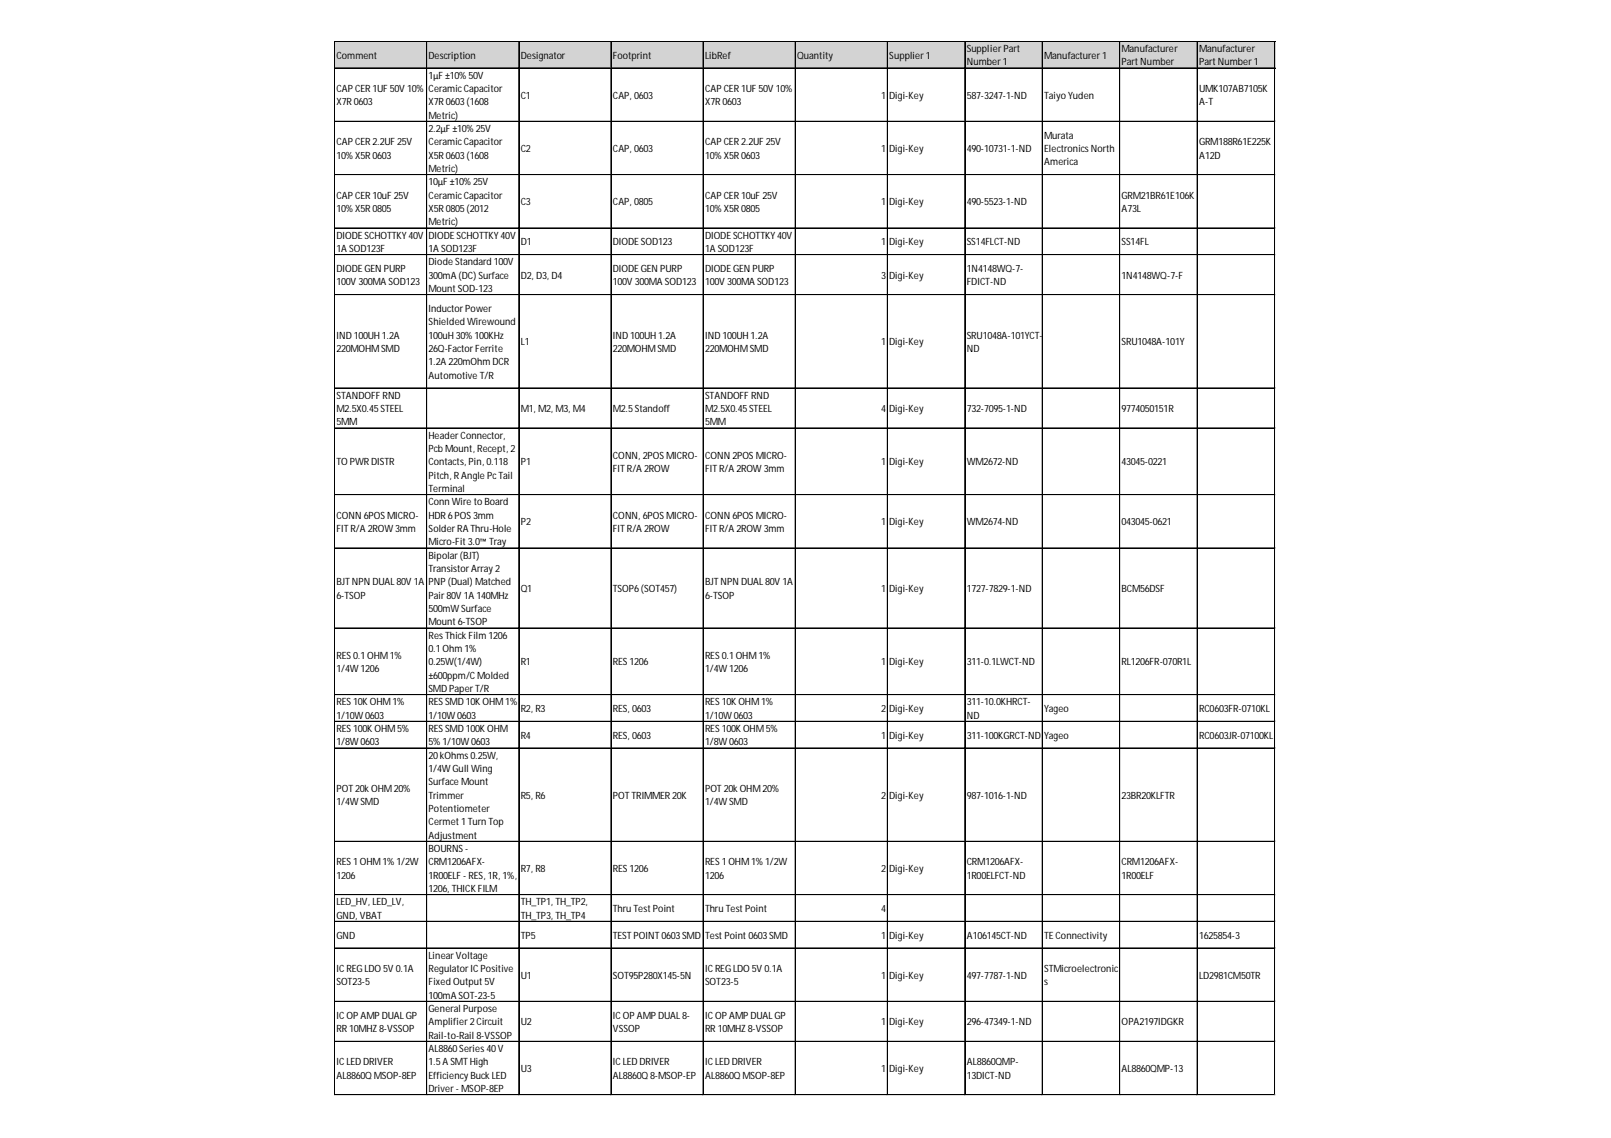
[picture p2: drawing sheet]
<svg xmlns="http://www.w3.org/2000/svg" width="297mm" height="210mm" viewBox="0 0 297 210" stroke-linecap="round" stroke-linejoin="round" font-family="sans-serif">
<defs><g id="words">
<g font-size="1.8">
<text x="62" y="10.8">Comment</text>
<text x="79" y="10.8">Description</text>
<text x="96" y="10.8">Designator</text>
<text x="113" y="10.8">Footprint</text>
<text x="130" y="10.8">LibRef</text>
<text x="147" y="10.8">Quantity</text>
<text x="164" y="10.8">Supplier 1</text>
<text x="178.3" y="9.6">Supplier Part</text>
<text x="192.5" y="10.8">Manufacturer 1</text>
<text x="206.8" y="9.6">Manufacturer</text>
<text x="221.1" y="9.6">Manufacturer</text>
<text x="62" y="17">CAP CER 1UF 50V 10%</text>
<text x="79" y="14.5">1µF ±10% 50V</text>
<text x="79" y="17">CeramicCapacitor</text>
<text x="130" y="17">CAP CER 1UF 50V 10%</text>
<text x="178.3" y="12.1">Number 1</text>
<text x="206.8" y="12.1">Part Number</text>
<text x="221.1" y="12.1">Part Number 1</text>
<text x="221.1" y="17">UMK107AB7105K</text>
<text x="62" y="19.4">X7R 0603</text>
<text x="79" y="19.4">X7R 0603(1608</text>
<text x="79" y="21.9">Metric)</text>
<text x="96" y="18.2">C1</text>
<text x="113" y="18.2">CAP, 0603</text>
<text x="130" y="19.4">X7R 0603</text>
<text x="162.5" y="18.2">1</text>
<text x="164" y="18.2">Digi-Key</text>
<text x="178.3" y="18.2">587-3247-1-ND</text>
<text x="192.5" y="18.2">Taiyo Yuden</text>
<text x="221.1" y="19.4">A-T</text>
<text x="62" y="26.8">CAP CER 2.2UF 25V</text>
<text x="62" y="29.3">10% X5R 0603</text>
<text x="79" y="24.4">2.2µF ±10% 25V</text>
<text x="79" y="26.8">CeramicCapacitor</text>
<text x="79" y="29.3">X5R 0603(1608</text>
<text x="96" y="28.1">C2</text>
<text x="113" y="28.1">CAP, 0603</text>
<text x="130" y="26.8">CAP CER 2.2UF 25V</text>
<text x="130" y="29.3">10% X5R 0603</text>
<text x="162.5" y="28.1">1</text>
<text x="164" y="28.1">Digi-Key</text>
<text x="178.3" y="28.1">490-10731-1-ND</text>
<text x="192.5" y="25.6">Murata</text>
<text x="192.5" y="28.1">ElectronicsNorth</text>
<text x="221.1" y="26.8">GRM188R61E225K</text>
<text x="221.1" y="29.3">A12D</text>
<text x="79" y="31.7">Metric)</text>
<text x="79" y="34.2">10µF ±10% 25V</text>
<text x="192.5" y="30.5">America</text>
<text x="62" y="36.7">CAP CER 10uF 25V</text>
<text x="62" y="39.1">10% X5R 0805</text>
<text x="79" y="36.7">CeramicCapacitor</text>
<text x="79" y="39.1">X5R 0805(2012</text>
<text x="79" y="41.6">Metric)</text>
<text x="96" y="37.9">C3</text>
<text x="113" y="37.9">CAP, 0805</text>
<text x="130" y="36.7">CAP CER 10uF 25V</text>
<text x="130" y="39.1">10% X5R 0805</text>
<text x="162.5" y="37.9">1</text>
<text x="164" y="37.9">Digi-Key</text>
<text x="178.3" y="37.9">490-5523-1-ND</text>
<text x="206.8" y="36.7">GRM21BR61E106K</text>
<text x="206.8" y="39.1">A73L</text>
<text x="62" y="44">DIODE SCHOTTKY 40V</text>
<text x="62" y="46.5">1A SOD123F</text>
<text x="79" y="44">DIODE SCHOTTKY 40V</text>
<text x="79" y="46.5">1A SOD123F</text>
<text x="96" y="45.3">D1</text>
<text x="113" y="45.3">DIODE SOD123</text>
<text x="130" y="44">DIODE SCHOTTKY 40V</text>
<text x="130" y="46.5">1A SOD123F</text>
<text x="162.5" y="45.3">1</text>
<text x="164" y="45.3">Digi-Key</text>
<text x="178.3" y="45.3">SS14FLCT-ND</text>
<text x="206.8" y="45.3">SS14FL</text>
<text x="62" y="50.2">DIODE GEN PURP</text>
<text x="62" y="52.7">100V 300MA SOD123</text>
<text x="79" y="49">Diode Standard 100V</text>
<text x="79" y="51.4">300mA (DC) Surface</text>
<text x="79" y="53.9">Mount SOD-123</text>
<text x="96" y="51.4">D2, D3, D4</text>
<text x="113" y="50.2">DIODE GEN PURP</text>
<text x="113" y="52.7">100V 300MA SOD123</text>
<text x="130" y="50.2">DIODE GEN PURP</text>
<text x="130" y="52.7">100V 300MA SOD123</text>
<text x="162.5" y="51.4">3</text>
<text x="164" y="51.4">Digi-Key</text>
<text x="178.3" y="50.2">1N4148WQ-7-</text>
<text x="178.3" y="52.7">FDICT-ND</text>
<text x="206.8" y="51.4">1N4148WQ-7-F</text>
<text x="79" y="57.6">Inductor Power</text>
<text x="62" y="62.5">IND 100UH 1.2A</text>
<text x="62" y="64.9">220MOHMSMD</text>
<text x="79" y="60">Shielded Wirewound</text>
<text x="79" y="62.5">100uH 30% 100KHz</text>
<text x="79" y="64.9">26Q-Factor Ferrite</text>
<text x="96" y="63.7">L1</text>
<text x="113" y="62.5">IND 100UH 1.2A</text>
<text x="113" y="64.9">220MOHMSMD</text>
<text x="130" y="62.5">IND 100UH 1.2A</text>
<text x="130" y="64.9">220MOHMSMD</text>
<text x="162.5" y="63.7">1</text>
<text x="164" y="63.7">Digi-Key</text>
<text x="178.3" y="62.5">SRU1048A-101YCT-</text>
<text x="178.3" y="64.9">ND</text>
<text x="206.8" y="63.7">SRU1048A-101Y</text>
<text x="79" y="67.4">1.2A 220mOhm DCR</text>
<text x="79" y="69.9">Automotive T/R</text>
<text x="62" y="73.6">STANDOFF RND</text>
<text x="62" y="76">M2.5X0.45STEEL</text>
<text x="96" y="76">M1, M2, M3, M4</text>
<text x="113" y="76">M2.5Standoff</text>
<text x="130" y="73.6">STANDOFF RND</text>
<text x="130" y="76">M2.5X0.45STEEL</text>
<text x="162.5" y="76">4</text>
<text x="164" y="76">Digi-Key</text>
<text x="178.3" y="76">732-7095-1-ND</text>
<text x="206.8" y="76">9774050151R</text>
<text x="62" y="78.5">5MM</text>
<text x="79" y="80.9">Header Connector,</text>
<text x="79" y="83.4">Pcb Mount, Recept, 2</text>
<text x="130" y="78.5">5MM</text>
<text x="62" y="85.9">TO PWR DISTR</text>
<text x="79" y="85.9">Contacts, Pin, 0.118</text>
<text x="79" y="88.3">Pitch, R Angle PcTail</text>
<text x="96" y="85.9">P1</text>
<text x="113" y="84.6">CONN, 2POS MICRO-</text>
<text x="113" y="87.1">FIT R/A 2ROW</text>
<text x="130" y="84.6">CONN 2POS MICRO-</text>
<text x="130" y="87.1">FIT R/A 2ROW 3mm</text>
<text x="162.5" y="85.9">1</text>
<text x="164" y="85.9">Digi-Key</text>
<text x="178.3" y="85.9">WM2672-ND</text>
<text x="206.8" y="85.9">43045-0221</text>
<text x="62" y="95.7">CONN 6POS MICRO-</text>
<text x="79" y="90.8">Terminal</text>
<text x="79" y="93.2">Conn Wire to Board</text>
<text x="79" y="95.7">HDR 6POS 3mm</text>
<text x="113" y="95.7">CONN, 6POS MICRO-</text>
<text x="130" y="95.7">CONN 6POS MICRO-</text>
<text x="62" y="98.1">FIT R/A 2ROW 3mm</text>
<text x="79" y="98.1">Solder RA Thru-Hole</text>
<text x="79" y="100.6">Micro-Fit 3.0™ Tray</text>
<text x="96" y="96.9">P2</text>
<text x="113" y="98.1">FIT R/A 2ROW</text>
<text x="130" y="98.1">FIT R/A 2ROW 3mm</text>
<text x="162.5" y="96.9">1</text>
<text x="164" y="96.9">Digi-Key</text>
<text x="178.3" y="96.9">WM2674-ND</text>
<text x="206.8" y="96.9">043045-0621</text>
<text x="62" y="108">BJT NPN DUAL80V 1A</text>
<text x="79" y="103.1">Bipolar (BJT)</text>
<text x="79" y="105.5">Transistor Array 2</text>
<text x="79" y="108">PNP (Dual) Matched</text>
<text x="130" y="108">BJT NPN DUAL80V 1A</text>
<text x="62" y="110.4">6-TSOP</text>
<text x="79" y="110.4">Pair 80V 1A 140MHz</text>
<text x="79" y="112.9">500mW Surface</text>
<text x="96" y="109.2">Q1</text>
<text x="113" y="109.2">TSOP6(SOT457)</text>
<text x="130" y="110.4">6-TSOP</text>
<text x="162.5" y="109.2">1</text>
<text x="164" y="109.2">Digi-Key</text>
<text x="178.3" y="109.2">1727-7829-1-ND</text>
<text x="206.8" y="109.2">BCM56DSF</text>
<text x="79" y="115.4">Mount 6-TSOP</text>
<text x="79" y="117.8">ResThick Film 1206</text>
<text x="62" y="121.5">RES 0.1OHM1%</text>
<text x="62" y="124">1/4W 1206</text>
<text x="79" y="120.3">0.1Ohm 1%</text>
<text x="79" y="122.7">0.25W(1/4W)</text>
<text x="79" y="125.2">±600ppm/C Molded</text>
<text x="96" y="122.7">R1</text>
<text x="113" y="122.7">RES 1206</text>
<text x="130" y="121.5">RES 0.1OHM1%</text>
<text x="130" y="124">1/4W 1206</text>
<text x="162.5" y="122.7">1</text>
<text x="164" y="122.7">Digi-Key</text>
<text x="178.3" y="122.7">311-0.1LWCT-ND</text>
<text x="206.8" y="122.7">RL1206FR-070R1L</text>
<text x="62" y="130.1">RES 10K OHM1%</text>
<text x="79" y="127.7">SMD Paper T/R</text>
<text x="79" y="130.1">RES SMD 10K OHM1%</text>
<text x="96" y="131.4">R2, R3</text>
<text x="113" y="131.4">RES, 0603</text>
<text x="130" y="130.1">RES 10K OHM1%</text>
<text x="162.5" y="131.4">2</text>
<text x="164" y="131.4">Digi-Key</text>
<text x="178.3" y="130.1">311-10.0KHRCT-</text>
<text x="192.5" y="131.4">Yageo</text>
<text x="221.1" y="131.4">RC0603FR-0710KL</text>
<text x="62" y="132.6">1/10W 0603</text>
<text x="62" y="135">RES 100K OHM5%</text>
<text x="62" y="137.5">1/8W 0603</text>
<text x="79" y="132.6">1/10W 0603</text>
<text x="79" y="135">RES SMD 100K OHM</text>
<text x="79" y="137.5">5% 1/10W 0603</text>
<text x="96" y="136.3">R4</text>
<text x="113" y="136.3">RES, 0603</text>
<text x="130" y="132.6">1/10W 0603</text>
<text x="130" y="135">RES 100K OHM5%</text>
<text x="130" y="137.5">1/8W 0603</text>
<text x="162.5" y="136.3">1</text>
<text x="164" y="136.3">Digi-Key</text>
<text x="178.3" y="132.6">ND</text>
<text x="178.3" y="136.3">311-100KGRCT-ND</text>
<text x="192.5" y="136.3">Yageo</text>
<text x="221.1" y="136.3">RC0603JR-07100KL</text>
<text x="79" y="140">20kOhms 0.25W,</text>
<text x="79" y="142.4">1/4W Gull Wing</text>
<text x="62" y="146.1">POT 20k OHM20%</text>
<text x="62" y="148.6">1/4W SMD</text>
<text x="79" y="144.9">Surface Mount</text>
<text x="79" y="147.3">Trimmer</text>
<text x="79" y="149.8">Potentiometer</text>
<text x="96" y="147.3">R5, R6</text>
<text x="113" y="147.3">POT TRIMMER 20K</text>
<text x="130" y="146.1">POT 20k OHM20%</text>
<text x="130" y="148.6">1/4W SMD</text>
<text x="162.5" y="147.3">2</text>
<text x="164" y="147.3">Digi-Key</text>
<text x="178.3" y="147.3">987-1016-1-ND</text>
<text x="206.8" y="147.3">23BR20KLFTR</text>
<text x="79" y="152.3">Cermet 1Turn Top</text>
<text x="79" y="154.7">Adjustment</text>
<text x="62" y="159.6">RES 1OHM1% 1/2W</text>
<text x="79" y="157.2">BOURNS -</text>
<text x="79" y="159.6">CRM1206AFX-</text>
<text x="96" y="160.9">R7, R8</text>
<text x="113" y="160.9">RES 1206</text>
<text x="130" y="159.6">RES 1OHM1% 1/2W</text>
<text x="162.5" y="160.9">2</text>
<text x="164" y="160.9">Digi-Key</text>
<text x="178.3" y="159.6">CRM1206AFX-</text>
<text x="206.8" y="159.6">CRM1206AFX-</text>
<text x="62" y="162.1">1206</text>
<text x="62" y="167">LED_HV, LED_LV,</text>
<text x="79" y="162.1">1R00ELF - RES, 1R, 1%,</text>
<text x="79" y="164.6">1206, THICK FILM</text>
<text x="96" y="167">TH_TP1, TH_TP2,</text>
<text x="130" y="162.1">1206</text>
<text x="178.3" y="162.1">1R00ELFCT-ND</text>
<text x="206.8" y="162.1">1R00ELF</text>
<text x="62" y="169.5">GND, VBAT</text>
<text x="62" y="173.2">GND</text>
<text x="96" y="169.5">TH_TP3, TH_TP4</text>
<text x="96" y="173.2">TP5</text>
<text x="113" y="168.2">Thru Test Point</text>
<text x="113" y="173.2">TEST POINT 0603SMD</text>
<text x="130" y="168.2">Thru Test Point</text>
<text x="130" y="173.2">Test Point 0603SMD</text>
<text x="162.5" y="168.2">4</text>
<text x="162.5" y="173.2">1</text>
<text x="164" y="173.2">Digi-Key</text>
<text x="178.3" y="173.2">A106145CT-ND</text>
<text x="192.5" y="173.2">TE Connectivity</text>
<text x="221.1" y="173.2">1625854-3</text>
<text x="62" y="179.3">IC REGLDO 5V 0.1A</text>
<text x="79" y="176.9">Linear Voltage</text>
<text x="79" y="179.3">Regulator IC Positive</text>
<text x="130" y="179.3">IC REGLDO 5V 0.1A</text>
<text x="192.5" y="179.3">STMicroelectronic</text>
<text x="62" y="181.8">SOT23-5</text>
<text x="79" y="181.8">Fixed Output 5V</text>
<text x="79" y="184.2">100mA SOT-23-5</text>
<text x="96" y="180.5">U1</text>
<text x="113" y="180.5">SOT95P280X145-5N</text>
<text x="130" y="181.8">SOT23-5</text>
<text x="162.5" y="180.5">1</text>
<text x="164" y="180.5">Digi-Key</text>
<text x="178.3" y="180.5">497-7787-1-ND</text>
<text x="192.5" y="181.8">s</text>
<text x="221.1" y="180.5">LD2981CM50TR</text>
<text x="62" y="187.9">IC OP AMP DUALGP</text>
<text x="62" y="190.4">RR 10MHZ 8-VSSOP</text>
<text x="79" y="186.7">General Purpose</text>
<text x="79" y="189.1">Amplifier 2Circuit</text>
<text x="79" y="191.6">Rail-to-Rail 8-VSSOP</text>
<text x="96" y="189.1">U2</text>
<text x="113" y="187.9">IC OP AMP DUAL8-</text>
<text x="113" y="190.4">VSSOP</text>
<text x="130" y="187.9">IC OP AMP DUALGP</text>
<text x="130" y="190.4">RR 10MHZ 8-VSSOP</text>
<text x="162.5" y="189.1">1</text>
<text x="164" y="189.1">Digi-Key</text>
<text x="178.3" y="189.1">296-47349-1-ND</text>
<text x="206.8" y="189.1">OPA2197IDGKR</text>
<text x="62" y="196.5">IC LED DRIVER</text>
<text x="79" y="194.1">AL8860Series40V</text>
<text x="79" y="196.5">1.5A SMT High</text>
<text x="96" y="197.8">U3</text>
<text x="113" y="196.5">IC LED DRIVER</text>
<text x="130" y="196.5">IC LED DRIVER</text>
<text x="162.5" y="197.8">1</text>
<text x="164" y="197.8">Digi-Key</text>
<text x="178.3" y="196.5">AL8860QMP-</text>
<text x="206.8" y="197.8">AL8860QMP-13</text>
<text x="62" y="199">AL8860Q MSOP-8EP</text>
<text x="79" y="199">Efficiency Buck LED</text>
<text x="79" y="201.4">Driver - MSOP-8EP</text>
<text x="113" y="199">AL8860Q 8-MSOP-EP</text>
<text x="130" y="199">AL8860Q MSOP-8EP</text>
<text x="178.3" y="199">13DICT-ND</text>
</g>
</g></defs>
<path d="M61.7 7.7h173.5v4.9h-173.5z" fill="#d3d3d3"/>
<g fill="none" stroke="#000" stroke-width=".18">
<path d="M61.7 7.6v194.4M61.8 7.6h173.3M61.8 7.7h173.3M61.8 12.5h173.3M61.8 12.6h173.3M78.7 7.7v194.3M95.7 7.7v194.3M112.6 7.7v194.3M112.7 7.7v194.3M129.6 7.7v194.3M129.7 7.7v194.3M146.6 7.7v194.3"/>
<path d="M146.7 7.7v194.3M163.6 7.7v194.3M163.7 7.7v194.3M177.9 7.7v194.3M192.2 7.7v194.3M206.4 7.7v194.3M206.5 7.7v194.3M220.7 7.7v194.3M220.8 7.7v194.3M235 7.7v194.3M235.1 7.7v194.3M61.8 22.4h173.3"/>
<path d="M61.8 32.2h173.3M61.8 32.3h173.3M61.8 42h173.3M61.8 42.1h173.3M61.8 47h173.3M61.8 54.3h173.3M61.8 54.4h173.3M61.8 71.6h173.3M61.8 78.9h173.3M61.8 79h173.3M61.8 91.2h173.3M61.8 91.3h173.3"/>
<path d="M61.8 101.1h173.3M61.8 115.8h173.3M61.8 115.9h173.3M61.8 128.1h173.3M61.8 128.2h173.3M61.8 133h173.3M61.8 133.1h173.3M61.8 138h173.3M61.8 155.2h173.3M61.8 165h173.3M61.8 165.1h173.3M61.8 169.9h173.3"/>
<path d="M61.8 170h173.3M61.8 174.8h173.3M61.8 174.9h173.3M61.8 184.7h173.3M61.8 192.1h173.3M61.8 201.9h173.3M61.8 202h173.3"/>
</g>
<path d="M61.7 202v.1" fill="none" stroke="#d4d4d4" stroke-width=".18"/>
<path d="M61.7 202l.1 .1z" fill="#d4d4d4"/>
<path d="M78.7 202v.1" fill="none" stroke="#d4d4d4" stroke-width=".18"/>
<path d="M78.7 202l.1 .1z" fill="#d4d4d4"/>
<path d="M95.7 202v.1" fill="none" stroke="#d4d4d4" stroke-width=".18"/>
<path d="M95.7 202l.1 .1z" fill="#d4d4d4"/>
<path d="M112.6 202v.1" fill="none" stroke="#d4d4d4" stroke-width=".18"/>
<path d="M112.6 202l.2 .1z" fill="#d4d4d4"/>
<path d="M129.6 202v.1" fill="none" stroke="#d4d4d4" stroke-width=".18"/>
<path d="M129.6 202l.1 .1z" fill="#d4d4d4"/>
<path d="M146.6 202v.1" fill="none" stroke="#d4d4d4" stroke-width=".18"/>
<path d="M146.6 202l.1 .1z" fill="#d4d4d4"/>
<path d="M163.6 202v.1" fill="none" stroke="#d4d4d4" stroke-width=".18"/>
<path d="M163.6 202l.1 .1z" fill="#d4d4d4"/>
<path d="M177.9 202v.1" fill="none" stroke="#d4d4d4" stroke-width=".18"/>
<path d="M177.9 202l.1 .1z" fill="#d4d4d4"/>
<path d="M192.2 202v.1" fill="none" stroke="#d4d4d4" stroke-width=".18"/>
<path d="M192.2 202l.1 .1z" fill="#d4d4d4"/>
<path d="M206.4 202v.1" fill="none" stroke="#d4d4d4" stroke-width=".18"/>
<path d="M206.4 202l.2 .1z" fill="#d4d4d4"/>
<path d="M220.7 202v.1" fill="none" stroke="#d4d4d4" stroke-width=".18"/>
<path d="M220.7 202l.1 .1z" fill="#d4d4d4"/>
<path d="M235 202v.1" fill="none" stroke="#d4d4d4" stroke-width=".18"/>
<path d="M235 202l.1 .1z" fill="#d4d4d4"/>
<path d="M235.1 22.4h.1" fill="none" stroke="#d4d4d4" stroke-width=".18"/>
<path d="M235.1 22.4l.1 .1z" fill="#d4d4d4"/>
<path d="M235.1 32.2h.1" fill="none" stroke="#d4d4d4" stroke-width=".18"/>
<path d="M235.1 32.2l.1 .1z" fill="#d4d4d4"/>
<path d="M235.1 42h.1" fill="none" stroke="#d4d4d4" stroke-width=".18"/>
<path d="M235.1 42l.1 .2z" fill="#d4d4d4"/>
<path d="M235.1 47h.1" fill="none" stroke="#d4d4d4" stroke-width=".18"/>
<path d="M235.1 47l.1 .1z" fill="#d4d4d4"/>
<path d="M235.1 54.3h.1" fill="none" stroke="#d4d4d4" stroke-width=".18"/>
<path d="M235.1 54.3l.1 .2z" fill="#d4d4d4"/>
<path d="M235.1 71.6h.1" fill="none" stroke="#d4d4d4" stroke-width=".18"/>
<path d="M235.1 71.6l.1 .1z" fill="#d4d4d4"/>
<path d="M235.1 78.9h.1" fill="none" stroke="#d4d4d4" stroke-width=".18"/>
<path d="M235.1 78.9l.1 .2z" fill="#d4d4d4"/>
<path d="M235.1 91.2h.1" fill="none" stroke="#d4d4d4" stroke-width=".18"/>
<path d="M235.1 91.2l.1 .2z" fill="#d4d4d4"/>
<path d="M235.1 101.1h.1" fill="none" stroke="#d4d4d4" stroke-width=".18"/>
<path d="M235.1 101.1l.1 .1z" fill="#d4d4d4"/>
<path d="M235.1 115.8h.1" fill="none" stroke="#d4d4d4" stroke-width=".18"/>
<path d="M235.1 115.8l.1 .1z" fill="#d4d4d4"/>
<path d="M235.1 128.1h.1" fill="none" stroke="#d4d4d4" stroke-width=".18"/>
<path d="M235.1 128.1l.1 .1z" fill="#d4d4d4"/>
<path d="M235.1 133h.1" fill="none" stroke="#d4d4d4" stroke-width=".18"/>
<path d="M235.1 133l.1 .2z" fill="#d4d4d4"/>
<path d="M235.1 138h.1" fill="none" stroke="#d4d4d4" stroke-width=".18"/>
<path d="M235.1 138l.1 .1z" fill="#d4d4d4"/>
<path d="M235.1 155.2h.1" fill="none" stroke="#d4d4d4" stroke-width=".18"/>
<path d="M235.1 155.2l.1 .1z" fill="#d4d4d4"/>
<path d="M235.1 165h.1" fill="none" stroke="#d4d4d4" stroke-width=".18"/>
<path d="M235.1 165l.1 .1z" fill="#d4d4d4"/>
<path d="M235.1 169.9h.1" fill="none" stroke="#d4d4d4" stroke-width=".18"/>
<path d="M235.1 169.9l.1 .2z" fill="#d4d4d4"/>
<path d="M235.1 174.8h.1" fill="none" stroke="#d4d4d4" stroke-width=".18"/>
<path d="M235.1 174.8l.1 .2z" fill="#d4d4d4"/>
<path d="M235.1 184.7h.1" fill="none" stroke="#d4d4d4" stroke-width=".18"/>
<path d="M235.1 184.7l.1 .1z" fill="#d4d4d4"/>
<path d="M235.1 192.1h.1" fill="none" stroke="#d4d4d4" stroke-width=".18"/>
<path d="M235.1 192.1l.1 .1z" fill="#d4d4d4"/>
<path d="M235.1 201.9h.1" fill="none" stroke="#d4d4d4" stroke-width=".18"/>
<path d="M235.1 201.9l.1 .1z" fill="#d4d4d4"/>
<use href="#words"/>
</svg>
